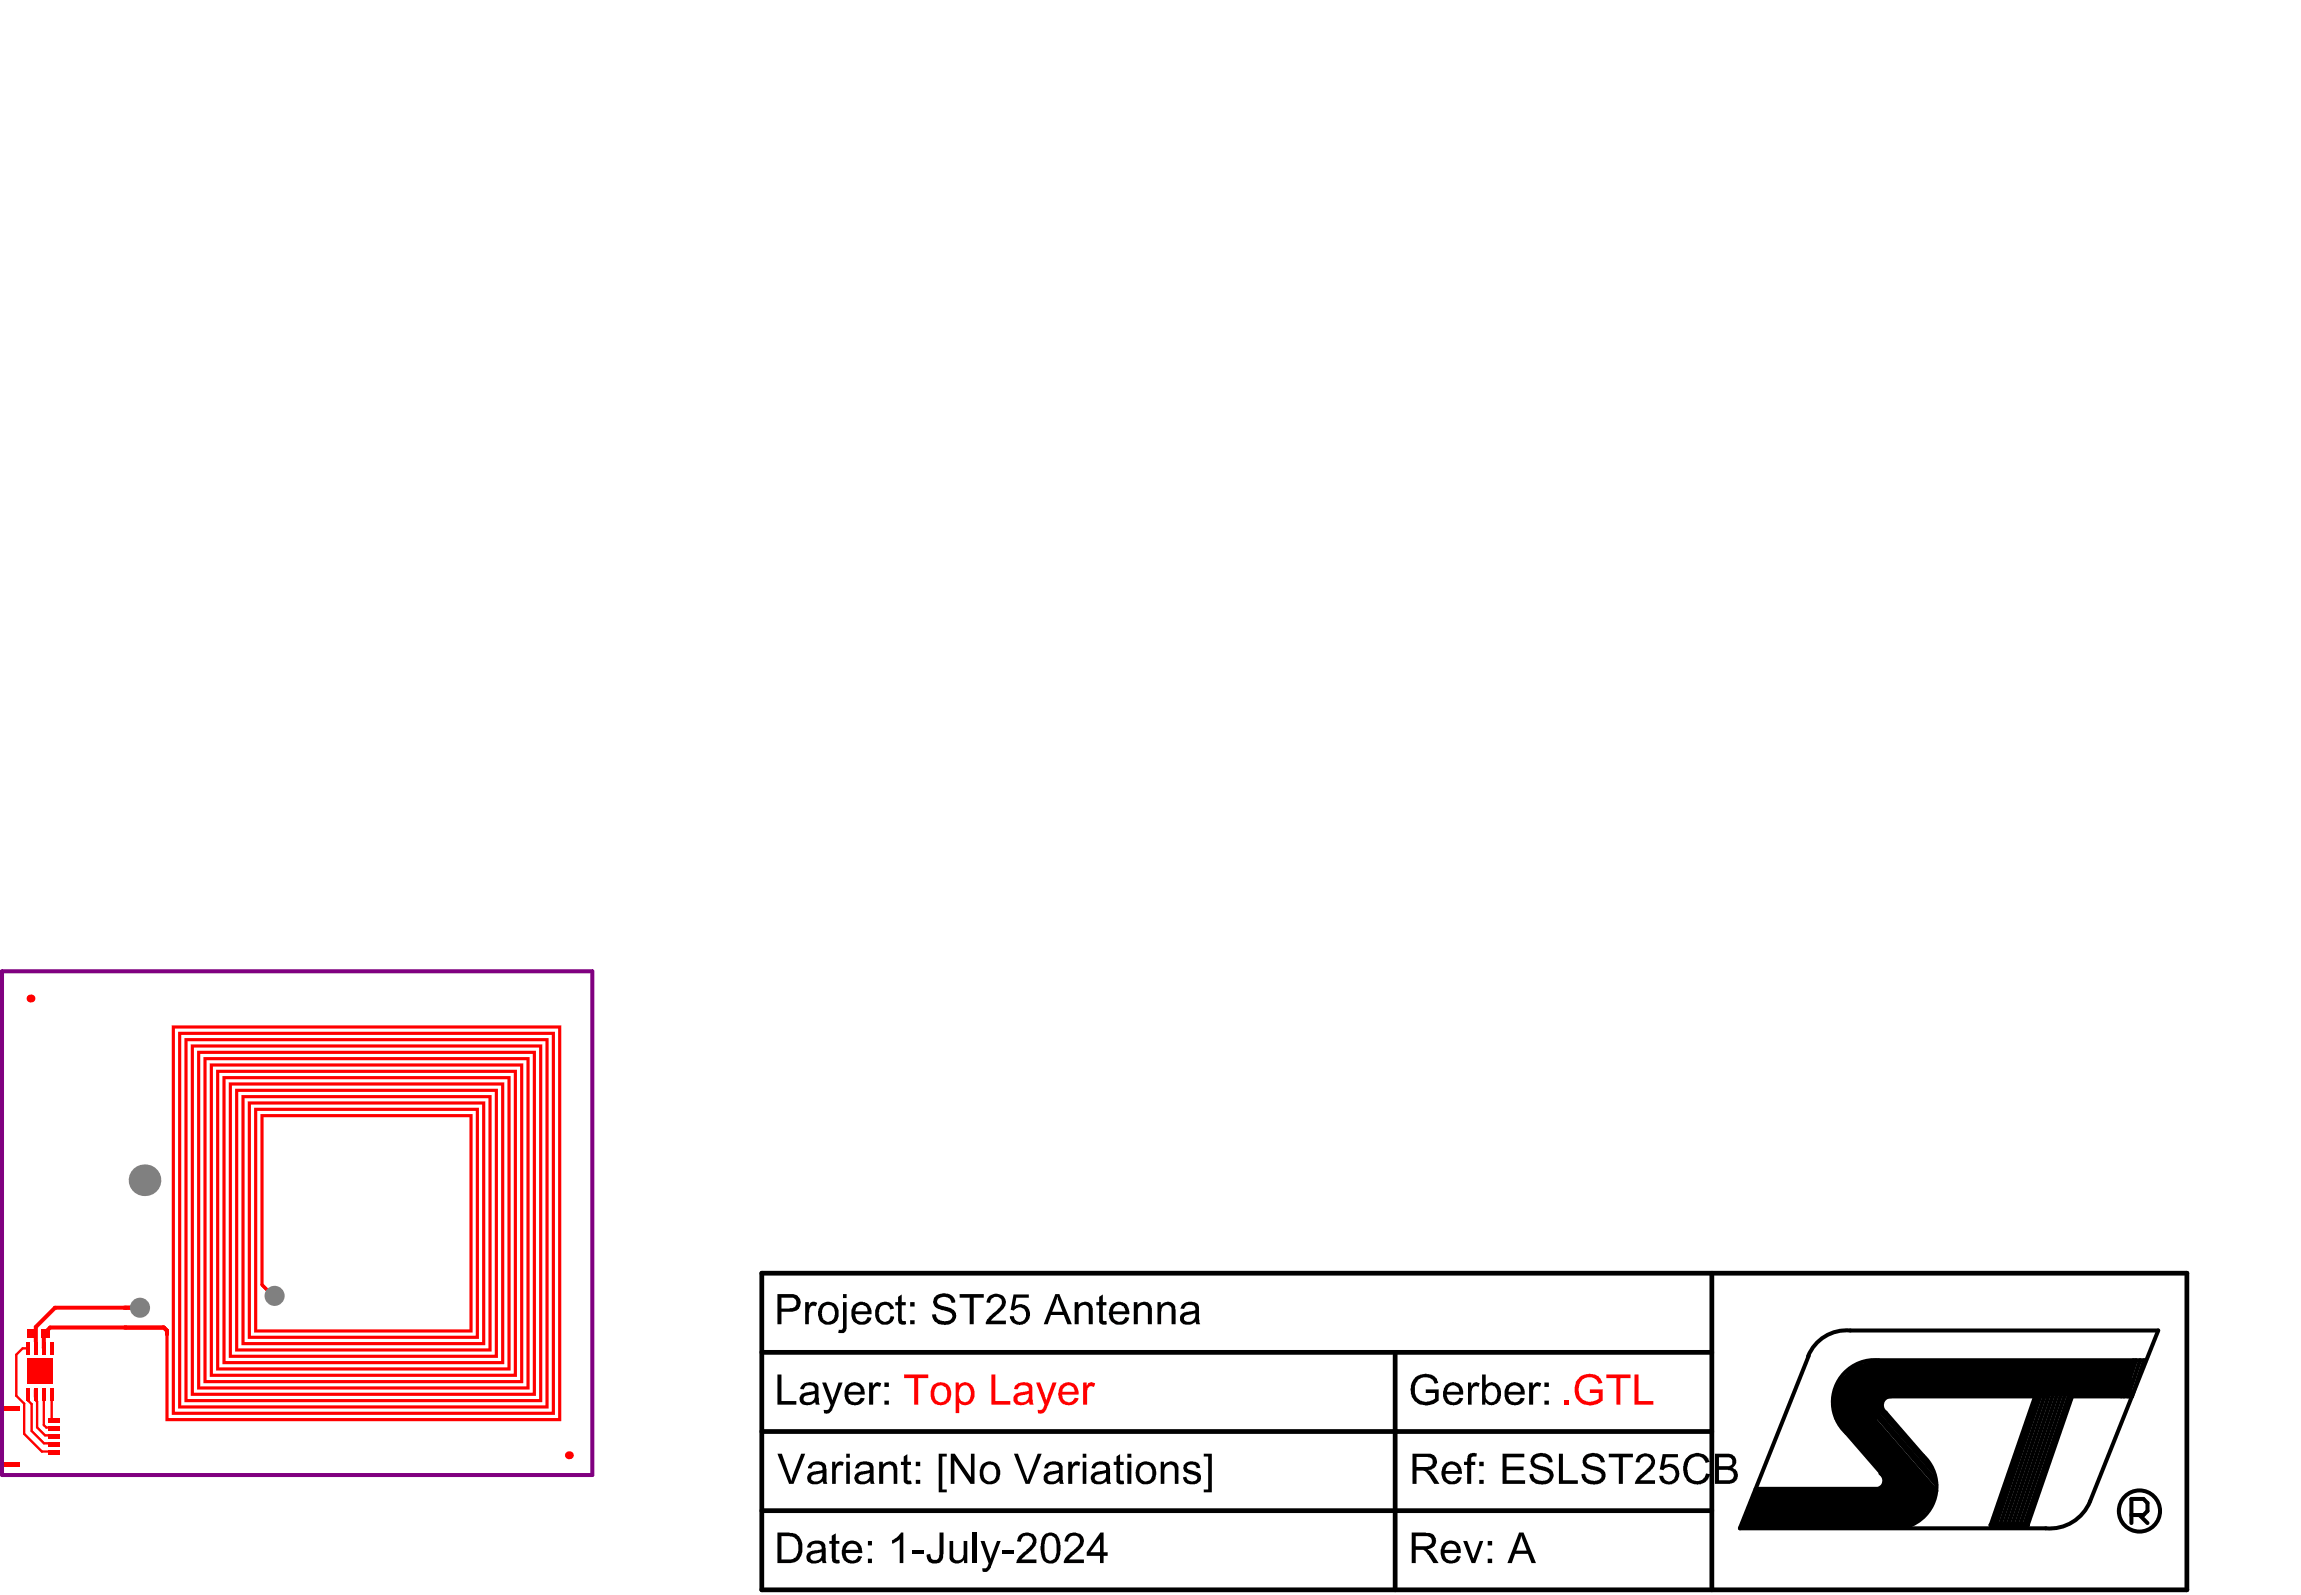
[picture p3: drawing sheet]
<svg xmlns="http://www.w3.org/2000/svg" width="484mm" height="335mm" viewBox="0 0 484 335" stroke-linecap="round" stroke-linejoin="round" font-family="sans-serif">
<g fill="#000">
<path d="M169.2 273.6h.8v.8a1.08 1.08 0 0 1 1.8-.6l-.4 .7a.88 .88 0 0 0-1 0 .88 .88 0 0 0-.3 1l-.1 2.7h-.8zM184.5 274.2a2.02 2.02 0 0 1 3.4 .8l-.7 .1a1.21 1.21 0 0 0-1.5-.9 1.21 1.21 0 0 0-.9 1.4 1.69 1.69 0 0 0 1 2.1h.4a1.17 1.17 0 0 0 1-1.1h.7a1.94 1.94 0 0 1-1.6 1.7 1.94 1.94 0 0 1-2.1-1.2 3.1 3.1 0 0 1 .3-2.9zM188.8 272.5l.7-.5v1.6h.9v.7h-.9v2.8l.2 .5h.7l.1 .6a1.17 1.17 0 0 1-1.3-.1 1.17 1.17 0 0 1-.4-1.2v-2.6h-.6v-.7h.6zM196.4 272.6a2.68 2.68 0 0 1 4.4 .7v.4l-.8 .1a1.65 1.65 0 0 0-2.7-1 .87 .87 0 0 0-.2 1 .87 .87 0 0 0 .7 .6l.9 .1a2.47 2.47 0 0 1 2.3 2.1 2.41 2.41 0 0 1-2.8 1.7 2.17 2.17 0 0 1-2.3-2.1l.8-.1a1.47 1.47 0 0 0 1.7 1.5 1.29 1.29 0 0 0 1.8-1.2 1.88 1.88 0 0 0-1.8-1l-.1-.1a2.26 2.26 0 0 1-2.2-1.6zM201.7 271.9h5.1v.8h-2.1v5.5h-.9v-5.5h-2.1zM207.8 272.5a2.15 2.15 0 0 1 3.5 .6 2.74 2.74 0 0 1-1.3 2.8l-1.7 1.6h3.1v.7h-4.2a2.76 2.76 0 0 1 1.4-2.1l.3-.3a3.1 3.1 0 0 0 1.7-2.3 1.24 1.24 0 0 0-1.4-1 1.24 1.24 0 0 0-1.1 1.3l-.7-.1v-.4zM213 272h3.3v.7h-2.7l-.3 1.7a2.06 2.06 0 0 1 2.7 .3 2.06 2.06 0 0 1 .2 2.6 2.17 2.17 0 0 1-2.1 1 2.17 2.17 0 0 1-1.8-1.4v-.3h.8a1.3 1.3 0 0 0 1.6 1.1 1.3 1.3 0 0 0 1-1.7 1.36 1.36 0 0 0-1.1-1.3 1.36 1.36 0 0 0-1.5 .7l-.7-.2zM225.9 273.6h.7v.7a1.66 1.66 0 0 1 2.1-.7 1.66 1.66 0 0 1 1 1.9v2.7h-.9v-2.7a1.08 1.08 0 0 0-1-1.3 1.08 1.08 0 0 0-1.1 1.3v2.7h-.8zM231 272.5l.8-.5v1.6h.8v.7h-.8v2.7a.5 .5 0 0 0 .2 .6 .5 .5 0 0 0 .6 0l.1 .6a1.19 1.19 0 0 1-1.6-.3l-.1-3.6h-.5v-.7h.5zM238.3 273.6h.8v.7a1.64 1.64 0 0 1 1.6-.8 1.64 1.64 0 0 1 1.3 1.1l.1 3.6h-.8v-2.7a1.08 1.08 0 0 0-1.1-1.3 1.08 1.08 0 0 0-1 1.3v2.7h-.9zM243.3 273.6h.7v.7a1.66 1.66 0 0 1 1.7-.8 1.66 1.66 0 0 1 1.3 1.3l.1 3.4h-.8v-2.7a1.08 1.08 0 0 0-1.1-1.3 1.08 1.08 0 0 0-1.1 1.3v2.7h-.8zM163.4 288.8h.9v5.6h3.1v.7h-4z"/>
<path d="M172.8 290.5h.8l1.4 3.8 1.3-3.8h.8l-1.8 4.8a2.58 2.58 0 0 1-1.3 1.7l-.3 .1-.5-.2-.1-.7a.96 .96 0 0 0 1.4-.8l.1-.3zM182.7 290.5h.7v.8a1.11 1.11 0 0 1 1.6-.7l.2 .1-.2 .7a.9 .9 0 0 0-1.5 .7v3h-.8zM297.5 289.4a3.2 3.2 0 0 1 4.3 .2l.3 .2 .2 .8-.7 .2a2.07 2.07 0 0 0-3.6-.7 3.3 3.3 0 0 0 0 3.8 2.78 2.78 0 0 0 3.6 0v-1.2h-1.9v-.8h2.7v2.4a3.6 3.6 0 0 1-5.7-.8 4.5 4.5 0 0 1 .8-4.1zM308.6 290.5h.6v.8a1.11 1.11 0 0 1 1.8-.6l-.2 .7a.91 .91 0 0 0-1 0 .91 .91 0 0 0-.5 .9v2.8h-.7zM321.4 290.5h.8v.8a1.11 1.11 0 0 1 1.5-.7l.3 .1-.3 .7a.99 .99 0 0 0-1.1 .1 .99 .99 0 0 0-.3 1.1v2.5h-.9zM389.3 287.1l4.7-1.3h54.1v7.6h-51.7l-2.3 5.9-4 4.1-4.6-6.2v-5.5zM163.4 305.5h.9l2 5.6 2.1-5.6h.8l-2.4 6.3h-.9zM174.9 307.1h.7v.8a1.15 1.15 0 0 1 1.8-.6l-.3 .8a.83 .83 0 0 0-.9-.1 .83 .83 0 0 0-.4 .7l-.1 3.1h-.8zM184.8 307.1h.8v.7a1.62 1.62 0 0 1 1.6-.8 1.62 1.62 0 0 1 1.3 1.2l.1 3.6h-.8v-2.9a1.12 1.12 0 0 0-1.2-1.2 1.12 1.12 0 0 0-1 1.5v2.6h-.8zM190 306l.7-.5v1.6h.8v.7h-.8v2.7a.5 .5 0 0 0 .2 .6 .5 .5 0 0 0 .6 0l.1 .7a1.19 1.19 0 0 1-1.6-.3v-3.7h-.6v-.7h.6zM197.3 305.5h1.7v.5h-.9v7h.9v.6h-1.7zM199.8 305.5h.9l3.4 4.9v-4.9h.7v6.3h-.8l-3.4-5v5h-.8z"/>
<path d="M213.1 305.5h.9l2 5.6 2.1-5.6h.9l-2.6 6.3h-.8zM224.5 307.1h.8v.8a1.11 1.11 0 0 1 1.8-.6l-.3 .8a.97 .97 0 0 0-1.1 0 .97 .97 0 0 0-.3 1.1v2.6h-.9zM234.7 306l.7-.5v1.6h.8v.7h-.8v2.7a.5 .5 0 0 0 .2 .6 .5 .5 0 0 0 .6 0l.1 .7a1.24 1.24 0 0 1-1.6-.4v-3.6h-.6v-.7h.6zM244 307.1h.7v.7a1.66 1.66 0 0 1 2-.7 1.66 1.66 0 0 1 1 1.9v2.8h-.8v-2.8a1.07 1.07 0 0 0-.9-1.3 1.07 1.07 0 0 0-1.2 1l-.1 3.1h-.7zM249 307.7h.1a2.06 2.06 0 0 1 3 .1l.2 .6-.8 .1a1.1 1.1 0 0 0-.9-.8 1.1 1.1 0 0 0-1.1 .5 1.1 1.1 0 0 0 1.2 .8 2.41 2.41 0 0 1 1.6 .8 1.39 1.39 0 0 1-1.1 2.1 2.23 2.23 0 0 1-2.3-.8l-.3-.7 .8-.1a1.19 1.19 0 0 0 .8 1 1.19 1.19 0 0 0 1.3-.4 .58 .58 0 0 0 0-.7 .58 .58 0 0 0-.6-.3l-.3-.1a1.75 1.75 0 0 1-1.9-1.5zM253 305.5h1.7v8.1h-1.7v-.6h1v-7h-1zM308.6 305.8a1.8 1.8 0 0 1 1.8-.4l-.1 .6h-.6a.49 .49 0 0 0-.5 .7v.4h.9v.7h-.9v4h-.8v-4h-.7v-.7h.7zM315.8 305.5h4.6v.7h-3.7v2h3.5v.7h-3.5v2.1h3.9v.8h-4.8zM322.3 305.8a2.72 2.72 0 0 1 3.9 .8l.1 .6-.7 .1a1.65 1.65 0 0 0-2.7-.9 .87 .87 0 0 0-.3 1 .87 .87 0 0 0 .8 .5l.7 .2a2.82 2.82 0 0 1 2.3 1.2 2.02 2.02 0 0 1-2.5 2.6 2.16 2.16 0 0 1-2.4-2.1l.8-.1a1.47 1.47 0 0 0 1.7 1.4 1.24 1.24 0 0 0 1.2-.2 1.24 1.24 0 0 0 .4-1.2l-.6-.5-1.1-.4a2.19 2.19 0 0 1-2.1-1.4v-.8zM327.7 305.5h.8v5.5h3.1v.8h-3.9zM332.9 306.1a2.73 2.73 0 0 1 4.2 .4l.2 .7-.8 .1a1.56 1.56 0 0 0-2.4-1.1 .86 .86 0 0 0-.6 1 .86 .86 0 0 0 .9 .7l.6 .2a3.1 3.1 0 0 1 2.4 1.2 2.1 2.1 0 0 1-2.6 2.6 2.16 2.16 0 0 1-2.4-2.1l.8-.1a1.47 1.47 0 0 0 1.7 1.4 1.31 1.31 0 0 0 1.7-1.1 1.02 1.02 0 0 0-1.1-.9l-.4-.2a2.73 2.73 0 0 1-2.4-1.2v-.9zM338.2 305.5h5v.7h-2.1v5.6h-.8v-5.6h-2.1z"/>
<path d="M344.2 306a2.14 2.14 0 0 1 3.7 .9 3.2 3.2 0 0 1-1.6 2.7l-1.6 1.4h3.2v.8h-4.2a3.7 3.7 0 0 1 1.9-2.5l.1-.1a2.8 2.8 0 0 0 1.4-2.2 1.25 1.25 0 0 0-1.4-1 1.25 1.25 0 0 0-1 1.3l-.9-.1zM349.5 305.5h3.2v.7h-2.5l-.4 1.8a2.04 2.04 0 0 1 2.6 .2 2.04 2.04 0 0 1 .3 2.6 2.09 2.09 0 0 1-2.1 1.2 2.09 2.09 0 0 1-1.8-1.6l-.1-.3h.9a1.28 1.28 0 0 0 1.2 1.2 1.28 1.28 0 0 0 1.3-1.1 1.39 1.39 0 0 0-.6-1.8 1.39 1.39 0 0 0-1.8 .5l-.8-.2zM354.3 306.6a2.91 2.91 0 0 1 4.8 0l.3 .5-.9 .3a1.89 1.89 0 0 0-1.8-1.4 1.89 1.89 0 0 0-1.8 1.4 3.1 3.1 0 0 0 .6 3.4 1.92 1.92 0 0 0 3.1-1.2l.9 .2a2.76 2.76 0 0 1-4.1 1.8l-.3-.1a3.3 3.3 0 0 1-1.3-3l.2-1.1zM174.8 322.7l.9-.5v1.6h.7v.6h-.7v3.2l.1 .2h.6l.1 .6h-.2a1.29 1.29 0 0 1-1.4-.4l-.1-3.6h-.5v-.6h.5zM187.5 323.6l1-.6 .9-1h.5v6.4h-.8v-4.9l-1.6 .9zM191.8 325.7h2.5v.8h-2.5zM197.5 322h.8l-.1 4.6a1.77 1.77 0 0 1-1 1.8 1.77 1.77 0 0 1-2.1-.5l-.2-.4-.1-.8 .7-.2v.2a.98 .98 0 0 0 1 1.1 .98 .98 0 0 0 1-1.1zM199.6 323.8h.8v2.6a1.13 1.13 0 0 0 .9 1.5 1.13 1.13 0 0 0 1.3-1.2v-2.9h.7v4.6h-.7v-.6a1.7 1.7 0 0 1-1.6 .7 1.7 1.7 0 0 1-1.4-1.1zM204.5 322h.8v6.4h-.8zM206.1 323.8h.9l1.2 3.8 1.4-3.8h.7l-1.7 4.8a2.84 2.84 0 0 1-1.3 1.7l-.8-.1-.1-.8a.81 .81 0 0 0 1.3-.6l.1-.4zM210.7 325.7h2.4v.8h-2.4zM214.1 322.8l.1-.1a2.21 2.21 0 0 1 3.7 .7 3.2 3.2 0 0 1-1.6 2.8l-1.6 1.5h3.2v.7h-4.3l.1-.5a5.4 5.4 0 0 1 2-2.2 2.68 2.68 0 0 0 1.4-2.1 1.29 1.29 0 0 0-1.4-.9 1.29 1.29 0 0 0-1.1 1.3l-.8-.1z"/>
<path d="M224.1 322.8a2.18 2.18 0 0 1 3.6 .5 2.35 2.35 0 0 1-1 2.4l-2 2h3.1v.7h-4.2a2.53 2.53 0 0 1 1.2-1.9l.5-.5a3.1 3.1 0 0 0 1.7-2.3 1.24 1.24 0 0 0-1.4-1 1.24 1.24 0 0 0-1.1 1.3l-.7-.1zM307.6 323.8h.8l1.3 3.7 1.3-3.7h.8l-1.7 4.6h-.8zM369 312.8h26.2l1.5-2.5 7.3 8.5-2.5 2.3h-35.8z"/>
<path d="M164.3 272.7v2.3l1.7-.1a1.12 1.12 0 0 0 1.4-1.1 1.12 1.12 0 0 0-1.3-1.1zM163.4 271.9h2.6a1.89 1.89 0 0 1 2.3 1.8 1.89 1.89 0 0 1-2.2 1.9h-1.8v2.6h-.9z"/>
<path d="M173.1 274.7a2.24 2.24 0 0 0 .3 2.8 1.43 1.43 0 0 0 2.1-1.3 1.75 1.75 0 0 0-1.2-2h-.5zM172.6 274a2.27 2.27 0 0 1 2.7-.1 2.27 2.27 0 0 1 1 2.5 2.19 2.19 0 0 1-2.5 1.9 2.19 2.19 0 0 1-1.8-2.6v-.7z"/>
<path d="M177.2 271.9h.8v.9h-.8zM177.2 273.6h.8v4.9a1.25 1.25 0 0 1-.4 1.4 1.25 1.25 0 0 1-1.4 .1l.1-.7a.6 .6 0 0 0 .7 0 .6 .6 0 0 0 .2-.7z"/>
<path d="M180.2 274.5l-.3 .5-.1 .5h2.6a1.3 1.3 0 0 0-.8-1.2 1.3 1.3 0 0 0-1.4 .2zM179.4 274.3a2.17 2.17 0 0 1 2.6-.6 2.17 2.17 0 0 1 1.2 2.3l-3.5 .1a1.43 1.43 0 0 0 .8 1.4 1.43 1.43 0 0 0 1.5-.1l.4-.7 .8 .2a2.21 2.21 0 0 1-2.7 1.4 2.21 2.21 0 0 1-1.5-2.7z"/>
<path d="M191.3 273.6h.9v.9h-.9zM191.3 277.4h.9v.8h-.9z"/>
<path d="M222.3 272.5l-1.1 3.1h2.2zM221.8 271.9h.9l2.6 6.3h-.9l-.8-1.9h-2.7l-.7 1.9h-.8z"/>
<path d="M234.3 274.5l-.4 1h2.6a1.34 1.34 0 0 0-.7-1.2 1.34 1.34 0 0 0-1.5 .2zM233.6 274.3a2.08 2.08 0 0 1 2-.8 2.08 2.08 0 0 1 1.6 1.5l.2 1.1h-3.5a1.36 1.36 0 0 0 .8 1.5 1.36 1.36 0 0 0 1.6-.4l.2-.5 .9 .2a2.23 2.23 0 0 1-2.6 1.4 2.23 2.23 0 0 1-1.7-2.4l.2-1.2z"/>
<path d="M248.9 276.7a.85 .85 0 0 0 1.1 1 1.29 1.29 0 0 0 1.2-1.7l-2 .4zM248.4 274.3a2.44 2.44 0 0 1 3.5 0l.1 2.8 .3 1.1h-.9l-.1-.5a2.23 2.23 0 0 1-3.1 0 1.43 1.43 0 0 1 .1-1.5 1.43 1.43 0 0 1 1.3-.6l1.6-.2a.97 .97 0 0 0-.3-1.1 .97 .97 0 0 0-1.1-.1l-.4 .1-.5 .7h-.8z"/>
<path d="M169 293.5a.83 .83 0 0 0 .2 1 .83 .83 0 0 0 .9 .1 1.26 1.26 0 0 0 1.1-1.7l-2 .4zM168.6 291a2.4 2.4 0 0 1 3.4 .2l.1 3.5 .2 .4h-.9v-.5a2.25 2.25 0 0 1-3.1 .1 1.49 1.49 0 0 1 .1-1.6 1.49 1.49 0 0 1 1.5-.6l1.3-.2a.91 .91 0 0 0-.2-1 .91 .91 0 0 0-1-.2 .87 .87 0 0 0-1 .8l-.9-.1z"/>
<path d="M178.7 291.4l-.2 .4-.1 .6h2.5a1.32 1.32 0 0 0-.8-1.2 1.32 1.32 0 0 0-1.4 .2zM178 291.2a2.21 2.21 0 0 1 2.6-.5 2.21 2.21 0 0 1 1.2 2.3h-3.5a1.36 1.36 0 0 0 .8 1.5 1.36 1.36 0 0 0 1.6-.4l.2-.4 .9 .1a2.18 2.18 0 0 1-2 1.5 2.18 2.18 0 0 1-2.1-1.3 3.7 3.7 0 0 1 .3-2.8z"/>
<path d="M185.9 290.5h.9v.9h-.9zM185.9 294.3h.9v.8h-.9z"/>
<path d="M304.3 291.7l-.1 .7h2.6a1.35 1.35 0 0 0-1-1.2 1.35 1.35 0 0 0-1.5 .5zM303.8 291.2a2.14 2.14 0 0 1 2.6-.6 2.14 2.14 0 0 1 1.2 2.4h-3.5a1.36 1.36 0 0 0 1 1.6 1.36 1.36 0 0 0 1.6-.9l.9 .1a2.15 2.15 0 0 1-2 1.5 2.15 2.15 0 0 1-2.1-1.3 3.1 3.1 0 0 1 .3-2.8z"/>
<path d="M312.6 291.4l-.1 .3a2.24 2.24 0 0 0 .4 2.8 1.35 1.35 0 0 0 1.8-1.5v-.1a1.49 1.49 0 0 0-1.4-1.8zM311.5 288.8h.8v2.2a2.1 2.1 0 0 1 2.1-.4v.1a2.73 2.73 0 0 1 .3 4.2 1.76 1.76 0 0 1-2.5-.3v.5h-.7z"/>
<path d="M317.4 291.4l-.2 .4-.1 .6h2.5a1.32 1.32 0 0 0-.7-1.2 1.32 1.32 0 0 0-1.5 .2zM316.7 291.2a2.21 2.21 0 0 1 2.6-.5 2.21 2.21 0 0 1 1.2 2.3h-3.5a1.4 1.4 0 0 0 2 1.5l.4-.3 .2-.5 .9 .1a2.18 2.18 0 0 1-2 1.5 2.18 2.18 0 0 1-2.1-1.3 3.7 3.7 0 0 1 .3-2.8z"/>
<path d="M324.6 290.5h1v.9h-1zM324.6 294.3h1v.8h-1z"/>
<path d="M170.5 310.3a.87 .87 0 0 0 .3 .8 .87 .87 0 0 0 .9 .2 1.29 1.29 0 0 0 1.1-1.8l-1.7 .3zM170.2 307.7a2.45 2.45 0 0 1 3.4 .1l.1 .9v2.7l.2 .4h-.8l-.1-.6a2.25 2.25 0 0 1-3.1 .2 1.49 1.49 0 0 1 .1-1.6 1.49 1.49 0 0 1 1.5-.6l1.3-.3a.97 .97 0 0 0-.3-1 .97 .97 0 0 0-1.1-.2l-.2 .1a.74 .74 0 0 0-.6 .8l-.8-.1z"/>
<path d="M177.9 305.5h.7v.8h-.7zM177.9 307.1h.7v4.7h-.7z"/>
<path d="M180.5 310.2a.85 .85 0 0 0 .2 1 .85 .85 0 0 0 1 .1 1.37 1.37 0 0 0 1.1-1.8l-1.7 .3zM180.2 307.6a2.54 2.54 0 0 1 3.2 .1l.2 .5v1.7a2.67 2.67 0 0 0 .3 1.9h-.9l-.1-.6a2.17 2.17 0 0 1-3 .3 1.43 1.43 0 0 1-.1-1.6 1.43 1.43 0 0 1 1.5-.7l.5-.1a.87 .87 0 0 0 1.1-.5 1.29 1.29 0 0 0-2.2-.6l-.2 .6-.8-.1z"/>
<path d="M192.5 307.1h.9v1h-.9zM192.5 310.9h.9v.9h-.9z"/>
<path d="M207 308.2a2.24 2.24 0 0 0 .5 2.9 1.4 1.4 0 0 0 1.9-1.5 1.48 1.48 0 0 0-1.9-1.8zM206.4 307.8l.4-.3a2.19 2.19 0 0 1 2.9 .3 3 3 0 0 1 0 3.5 2.23 2.23 0 0 1-2.8 .3 2.23 2.23 0 0 1-1-2.5z"/>
<path d="M220.2 310.2a.88 .88 0 0 0 .3 .9 .88 .88 0 0 0 .9 .2 1.37 1.37 0 0 0 1.1-1.8l-1.7 .3zM219.9 307.6a2.54 2.54 0 0 1 3.3 .1l.2 .4v2.8l.2 .9h-.8l-.1-.6a2.23 2.23 0 0 1-3.2 .1 1.43 1.43 0 0 1 .1-1.5 1.43 1.43 0 0 1 1.4-.6l1.2-.2a.45 .45 0 0 0 .4-.3 .45 .45 0 0 0-.1-.5 1.34 1.34 0 0 0-2.1 0l-.2 .4-.7-.1z"/>
<path d="M227.6 305.5h.7v.8h-.7zM227.6 307.1h.7v4.7h-.7z"/>
<path d="M230.2 310.2a.83 .83 0 0 0 .2 .9 .83 .83 0 0 0 .9 .2 1.29 1.29 0 0 0 1.1-1.8l-1.7 .3zM229.8 307.7a2.56 2.56 0 0 1 3.3 0l.2 .8v1.4a2.67 2.67 0 0 0 .3 1.9h-.9l-.1-.6a2.21 2.21 0 0 1-3.2 .1 1.54 1.54 0 0 1 .3-1.6 1.54 1.54 0 0 1 1.5-.5l1.1-.3a.7 .7 0 0 0 .2-.7 .7 .7 0 0 0-.7-.5 1.15 1.15 0 0 0-1.6 .9l-.8-.1z"/>
<path d="M237 305.5h.8v.8h-.8zM237 307.1h.8v4.7h-.8z"/>
<path d="M239.8 308.2a2.24 2.24 0 0 0 .5 2.9 1.4 1.4 0 0 0 1.9-1.5 1.48 1.48 0 0 0-1.9-1.8zM239.2 307.8l.4-.3a2.19 2.19 0 0 1 2.9 .3 3 3 0 0 1 0 3.5 2.23 2.23 0 0 1-2.8 .3 2.23 2.23 0 0 1-1-2.5z"/>
<path d="M297.7 306.1v2.1h2a1.29 1.29 0 0 0 1.4-.7 1.03 1.03 0 0 0-1.1-1.4zM296.9 305.5h3a1.72 1.72 0 0 1 2.1 1.4 1.72 1.72 0 0 1-1.6 1.9l-.2 .1 .8 .5 1.6 2.4h-1.1l-.9-1.4a2.76 2.76 0 0 0-1.5-1.4h-1.4v2.8h-.8z"/>
<path d="M304.2 308.2l-.4 .9h2.7a1.32 1.32 0 0 0-.9-1.3 1.32 1.32 0 0 0-1.4 .4zM303.5 307.8a2.18 2.18 0 0 1 2.5-.5 2.18 2.18 0 0 1 1.3 2.2v.2h-3.5a1.36 1.36 0 0 0 1 1.5 1.36 1.36 0 0 0 1.7-.8h.7a2.17 2.17 0 0 1-3.8 .7 3.2 3.2 0 0 1 .1-3.3z"/>
<path d="M310.9 307.1h1v1h-1zM310.9 310.9h1v.9h-1z"/>
<path d="M361.3 306.2v1.9h1.6a.97 .97 0 0 0 1.2-1 .97 .97 0 0 0-1.3-.9zM361.3 308.8v2.2h2a1.06 1.06 0 0 0 1.2-1 1.06 1.06 0 0 0-1.2-1.1zM360.5 305.5h2.5a1.6 1.6 0 0 1 1.8 1 1.6 1.6 0 0 1-.7 1.9 1.74 1.74 0 0 1 1.2 2 1.74 1.74 0 0 1-2 1.4h-2.8z"/>
<path d="M164.3 322.8v4.9h1.5a1.92 1.92 0 0 0 2-2.2 2.11 2.11 0 0 0-1.9-2.7zM163.4 322h2.5a2.73 2.73 0 0 1 2.8 2.9 2.91 2.91 0 0 1-2.4 3.5h-2.9z"/>
<path d="M170.3 326.9a1.03 1.03 0 0 0 .7 1 1.03 1.03 0 0 0 1.1-.2l.5-.5 .1-1-.7 .1a2.34 2.34 0 0 0-1.7 .6zM170 324.3a2.59 2.59 0 0 1 3.3 0l.3 1v2.7l.1 .4h-.8l-.1-.6a2.25 2.25 0 0 1-3.1 .1 1.43 1.43 0 0 1 0-1.5 1.43 1.43 0 0 1 1.4-.6l1.5-.2a.97 .97 0 0 0-.3-1.1 .97 .97 0 0 0-1-.1l-.3 .1a.74 .74 0 0 0-.6 .7l-.7-.1z"/>
<path d="M178.1 324.8l-.3 .8h2.6a1.28 1.28 0 0 0-.8-1.2 1.28 1.28 0 0 0-1.5 .4zM177.4 324.5a2.17 2.17 0 0 1 2.6-.6 2.17 2.17 0 0 1 1.3 2.3v.1h-3.5a1.34 1.34 0 0 0 1 1.6 1.34 1.34 0 0 0 1.6-1l.8 .2a2.08 2.08 0 0 1-2.4 1.4 2.35 2.35 0 0 1-1.7-3.3z"/>
<path d="M182.4 323.8h.9v.9h-.9zM182.4 327.5h.9v.9h-.9z"/>
<path d="M220 323v.1a5.6 5.6 0 0 0 .1 4.5 1.21 1.21 0 0 0 1.2 .1 1.21 1.21 0 0 0 .7-1v-2.7a1.22 1.22 0 0 0-.7-1.2 1.22 1.22 0 0 0-1.3 .2zM219.5 322.5a1.98 1.98 0 0 1 2.1-.3 1.98 1.98 0 0 1 1.2 1.8v.4a4.7 4.7 0 0 1-.5 3.4 1.91 1.91 0 0 1-2.2 .6 1.91 1.91 0 0 1-1.2-1.9 5.3 5.3 0 0 1 .6-4z"/>
<path d="M231.2 323.4l-2 2.8h2zM231.3 322h.7v4.2h.8v.7h-.8v1.5h-.8v-1.5h-2.8v-.7z"/>
<path d="M297.6 322.8v2.1h1.9a1.12 1.12 0 0 0 1.3-.5 1.12 1.12 0 0 0-.2-1.4l-.6-.2zM296.7 322h3a1.96 1.96 0 0 1 2.1 1.3 1.81 1.81 0 0 1-1.8 2.3l1 .7 1.4 2.1h-1.1l-.9-1.4a2.34 2.34 0 0 0-1.5-1.4h-1.3v2.8h-.9z"/>
<path d="M303.9 324.9l-.2 .7h2.6a1.34 1.34 0 0 0-.9-1.1 1.34 1.34 0 0 0-1.5 .4zM303.4 324.3a2.18 2.18 0 0 1 2.6-.3 2.18 2.18 0 0 1 1 2.3h-3.4a1.42 1.42 0 0 0 .8 1.4 1.42 1.42 0 0 0 1.5-.2l.4-.6 .7 .2a2.14 2.14 0 0 1-3.1 1.2 2.32 2.32 0 0 1-1-2.8z"/>
<path d="M312.7 323.8h.9v.9h-.9zM312.7 327.5h.9v.9h-.9z"/>
<path d="M319.7 322.8l-1 3h2.2l-1.1-3.1zM319.3 322h.9l2.7 6.4h-1l-.7-1.9h-2.7l-.7 1.9h-.9z"/>
<circle cx="391.5" cy="316.3" r=".84"/>
</g>
<path d="M160.1 267.5h299.6v66.6h-299.6zM359.8 267.5v66.6M160.1 284.2h199.7M293.3 284.2v49.9M160.1 300.8h199.7M160.1 317.4h199.7M418.4 320.4h7.8" fill="none" stroke="#000" stroke-width="1"/>
<g fill="none" stroke="#000" stroke-width=".84">
<path d="M380.2 284.9l-14.5 36.2h64.3a9.1 9.1 0 0 0 9.3-5.7l14.3-35.8h-64.7a8.7 8.7 0 0 0-8.9 5.4M386 298l18 20.8M386.8 298l17.7 20.3M386.8 297.1l17.7 20.4M387.1 293.4h43.3M387.2 296.7l17.7 20.4M387.7 296.3l17.6 20.3M388.1 295.9l17.6 20.3M388.5 295.4l17.7 20.4M388.7 288.9l17.6 20.4M388.9 295l17.5 20.2M388.9 294.2l17.7 20.3"/>
<path d="M388.9 293.3l17.7 20.4M388.9 290.4l17.7 20.3M389.4 292.9l17.6 20.4M389.4 291.6l17.6 20.4M397.5 293.4a1.89 1.89 0 0 0-1.8 1.2 1.89 1.89 0 0 0 .6 2.2l7.9 9.1a8.8 8.8 0 0 1-3.5 14.9M428.1 292.6l-9.7 27.8M428.7 292.6l-9.5 27.7M429.2 292.6l-9.6 27.7M430 292.6l-9.6 27.7M430.8 292.6l-9.5 27.7M431.7 292.6l-9.6 27.7M432.5 292.6l-9.5 27.7"/>
<path d="M433.4 292.6l-9.6 27.7M434.2 292.6l-9.5 27.7M435.1 292.6l-9.6 27.7M435.8 293.4h12.3l2.6-7.6h-55.8a8.8 8.8 0 0 0-8.9 5.2 8.8 8.8 0 0 0 2.1 10.1l10.2 11.7h-29.3M435.8 292.6l-9.6 27.8M448.4 285.8l-2.5 7.6M449 285.8l-2.6 7.6M449.8 285.8l-2.5 7.6M395.3 309.6a1.81 1.81 0 0 1 .6 2.2 1.81 1.81 0 0 1-2 1.1M448 318.3h2.5l.9-.8v-1.7l-.9-.8h-2.5v5M449.7 318.3l1.7 1.7"/>
<circle cx="449.7" cy="317.5" r="4.3"/>
</g>
<path d="M.4 204.1h124.1v105.8h-124.1z" fill="none" stroke="#800080" stroke-width=".84"/>
<path d="M36.1 215.5h81.9v83.1h-83.2v-18.2h.6v17.6h81.9v-81.9h-80.5v80.5h79.2v-79.1h-77.9v77.8h76.5v-76.5h-75.2v75.2h73.9v-73.9h-72.5v72.5h71.2v-71.2h-69.9v69.9h68.6v-68.5h-67.3v67.2h65.9v-65.9h-64.5v64.5h63.2v-63.2h-61.9v61.9h60.6v-60.5h-59.3v59.2h57.9v-57.9h-56.6v56.6h55.3v-55.3h-53.9v53.9h52.6v-52.5h-51.3v51.2h49.9v-49.9h-48.6v48.6h47.3v-47.3h-45.9v45.9h44.6v-44.5h-43.3v35.2h-.7v-35.9h44.6v45.9h-45.9v-47.2h47.3v48.5h-48.6v-49.9h49.9v51.3h-51.3v-52.6h52.6v53.9h-53.9v-55.2h55.3v56.5h-56.6v-57.9h57.9v59.2h-59.2v-60.5h60.5v61.9h-61.9v-63.2h63.3v64.5h-64.6v-65.9h65.9v67.2h-67.2v-68.5h68.5v69.9h-69.9v-71.2h71.3v72.5h-72.6v-73.8h73.9v75.1h-75.2v-76.5h76.5v77.9h-77.9v-79.2h79.2v80.5h-80.5z" fill="#f00"/>
<path d="M29.4 274.8h-17.8l-4.1 4v3.1M9.2 283.2h.1M35.1 280.3v-.7l-.7-.7h-23.9l-1.3 1.4v2.9" fill="none" stroke="#f00" stroke-width=".84"/>
<path d="M55.1 270l2.3 2.3h.3" fill="none" stroke="#f00" stroke-width=".66"/>
<path d="M5.7 291.9l.2 .2v2.1l.7 .8v5.7l2.6 2.6h2.1M5.9 283.3h-1.1l-1.4 1.4v8.6l1.7 1.6v6.4l3.7 3.7h2.5M7.4 291.9v1.7l.1 .1v.5l.3 .3v5.4l1.7 1.7 1.8 .1M9.2 292.7v6.7l.5 .5 1.6 .1M10.9 292.7v5.4l.4 .2" fill="none" stroke="#f00" stroke-width=".5"/>
<g fill="#f00">
<path d="M190 288.8h5.1v.8h-2.1v5.5h-.8v-5.5h-2.2z"/>
<path d="M208.4 288.8h.8v5.6h3.2v.7h-4z"/>
<path d="M217.8 290.5h.8l1.4 3.8 1.2-3.8h.9l-1.9 4.8a1.72 1.72 0 0 1-1.9 1.7l-.1-.8a.93 .93 0 0 0 1.3-.9v-.2z"/>
<path d="M227.7 290.5h.7v.8a1.04 1.04 0 0 1 1.6-.7l.2 .1-.3 .7a.91 .91 0 0 0-1 0 .91 .91 0 0 0-.4 .9v2.8h-.8z"/>
<path d="M328.8 294.3h.9v.8h-.9z"/>
<path d="M332 289.4a3.2 3.2 0 0 1 4.4 .3l.4 .9-.8 .2a2.15 2.15 0 0 0-2.3-1.4 2.15 2.15 0 0 0-1.8 2.1l-.1 .2a3 3 0 0 0 .9 2.4 2.78 2.78 0 0 0 3.3-.2v-1.2h-1.8v-.8h2.7l-.1 2.4a3.5 3.5 0 0 1-5.6-.8 3.8 3.8 0 0 1 .8-4.1z"/>
<path d="M337.6 288.8h5.1v.8h-2.1v5.5h-.8v-5.5h-2.2z"/>
<path d="M343.6 288.8h.8v5.6h3.1v.7h-3.9z"/>
<path d="M196.7 291.5v.2a2.27 2.27 0 0 0 .2 2.6 1.34 1.34 0 0 0 1.5 .2 1.34 1.34 0 0 0 .7-1.5v-.1a1.44 1.44 0 0 0-.7-1.6 1.44 1.44 0 0 0-1.7 .2zM196 291.2l.5-.4a2.23 2.23 0 0 1 2.5 0 2.23 2.23 0 0 1 .9 2.3 2.17 2.17 0 0 1-2 2.2 2.17 2.17 0 0 1-2.3-1.8v-1.2z"/>
<path d="M200.9 290.5h.6v.7a1.85 1.85 0 0 1 2.1-.6 1.85 1.85 0 0 1 1.2 1.8 2.23 2.23 0 0 1-2.4 2.8l-.8-.5v2.2h-.7zM201.9 291.5l-.1 .2a2.42 2.42 0 0 0 .3 2.7 1.2 1.2 0 0 0 1.3 0 1.2 1.2 0 0 0 .6-1.1 1.74 1.74 0 0 0-1-2.2h-.4z"/>
<path d="M213.9 293.6a.81 .81 0 0 0 1 1 1.39 1.39 0 0 0 1.3-1.7l-.8 .2a1.53 1.53 0 0 0-1.4 .5zM213.4 291.2a2.44 2.44 0 0 1 3.5 0l.1 2.8 .3 1.1h-.9l-.1-.5a2.35 2.35 0 0 1-2.9 .3 1.36 1.36 0 0 1-.3-1.5 1.36 1.36 0 0 1 1.3-.8l1.4-.2a.55 .55 0 0 0 .5-.5 .55 .55 0 0 0-.3-.6 1.35 1.35 0 0 0-2.1 .6l-.8-.1z"/>
<path d="M223.7 291.4l-.4 1h2.6a1.32 1.32 0 0 0-.8-1.2 1.32 1.32 0 0 0-1.4 .2zM222.9 291.2a2.19 2.19 0 0 1 2.6-.5 2.19 2.19 0 0 1 1.2 2.3h-3.4a1.36 1.36 0 0 0 .7 1.5 1.36 1.36 0 0 0 1.6-.4l.3-.4 .8 .1a2.23 2.23 0 0 1-2.8 1.4 2.23 2.23 0 0 1-1.4-2.8z"/>
</g>
<g fill="#808080">
<circle cx="57.7" cy="272.3" r="2.11"/>
<circle cx="29.4" cy="274.8" r="2.11"/>
<circle cx="30.4" cy="248" r="3.3"/>
</g>
<g fill="#f00">
<path d="M26.6 278.5l.2 .2h-.2z"/>
<path d="M26 278.6l.1-.1v.2h-.2z"/>
<path d="M25.9 279.2h.2v.2z"/>
<path d="M26.6 279.2h.2l-.2 .2z"/>
<path d="M26.5 274.4l.2 .2h-.2z"/>
<path d="M25.9 274.4h.2v.2h-.2z"/>
<path d="M25.9 275h.2v.2z"/>
<path d="M26.5 275h.2l-.2 .2z"/>
<circle cx="119.6" cy="305.8" r=".83"/>
<circle cx="6.4" cy="209.8" r=".83"/>
</g>
<g fill="#f00">
<path d="M25.9 278.7l.2-.2h.5l.2 .2v.5l-.2 .2h-.5l-.2-.2z" fill-rule="evenodd"/>
<path d="M25.9 274.6l.2-.2h.4l.2 .2v.4l-.2 .2h-.4l-.2-.2z" fill-rule="evenodd"/>
<path d="M5.5 281.9h.8v2.7h-.8z" fill-rule="evenodd"/>
<path d="M5.5 291.6h.8v2.6h-.8z" fill-rule="evenodd"/>
<path d="M10.5 281.9h.8v2.7h-.8z" fill-rule="evenodd"/>
<path d="M7.1 291.6h.8v2.6h-.8z" fill-rule="evenodd"/>
<path d="M5.7 285.4h5.3v5.3h-5.3z" fill-rule="evenodd"/>
<path d="M10.5 291.6h.8v2.6h-.8z" fill-rule="evenodd"/>
<path d="M8.8 281.9h.8v2.7h-.8z" fill-rule="evenodd"/>
<path d="M8.8 291.6h.8v2.6h-.8z" fill-rule="evenodd"/>
<path d="M7.1 281.9h.8v2.7h-.8z" fill-rule="evenodd"/>
<path d="M5.7 279.2h1.7v1.9h-1.7z" fill-rule="evenodd"/>
<path d="M8.7 279.2h1.7v1.9h-1.7z" fill-rule="evenodd"/>
<path d="M.8 307.3h3.4v1h-3.4z" fill-rule="evenodd"/>
<path d="M.8 295.4h3.4v1h-3.4z" fill-rule="evenodd"/>
<path d="M10.2 303h2.3v1h-2.3z" fill-rule="evenodd"/>
<path d="M10.2 304.6h2.3v1h-2.3z" fill-rule="evenodd"/>
<path d="M10.2 299.6h2.3v1h-2.3z" fill-rule="evenodd"/>
<path d="M10.2 298h2.3v1h-2.3z" fill-rule="evenodd"/>
<path d="M10.2 301.3h2.3v1h-2.3z" fill-rule="evenodd"/>
</g>
</svg>
